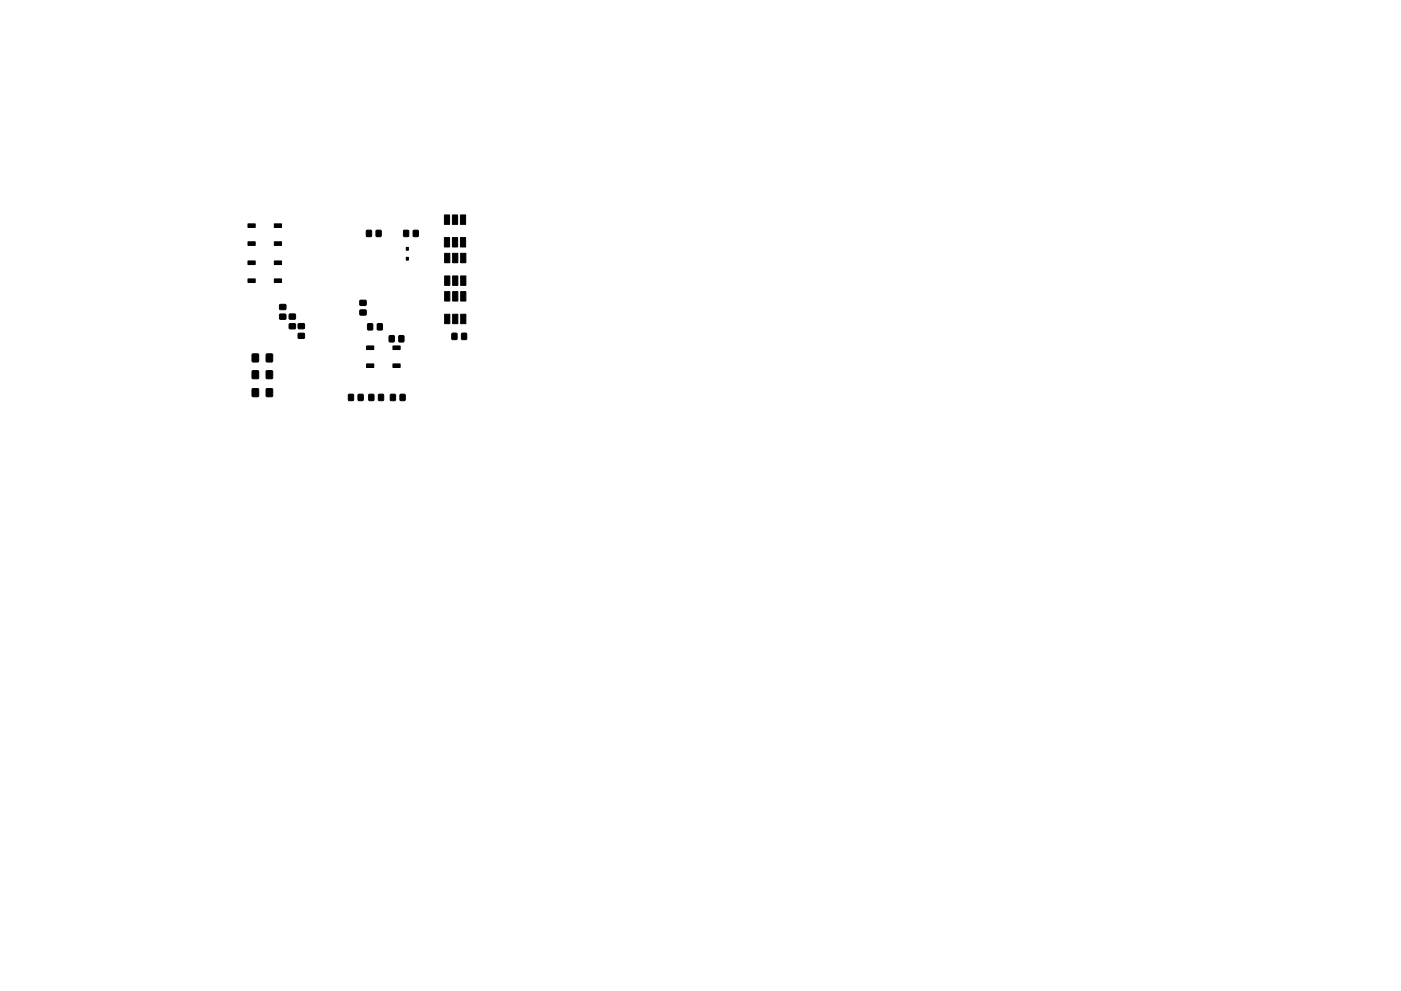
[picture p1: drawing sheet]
<svg xmlns="http://www.w3.org/2000/svg" width="297mm" height="210mm" viewBox="0 0 297 210" stroke-linecap="round" stroke-linejoin="round" font-family="sans-serif">
<g fill="#000" stroke="#000" stroke-width=".21">
<path d="M52.6 59.2h1.5v.7h-1.5zM52.6 55.4h1.5v.7h-1.5zM52.6 51.3h1.5v.8h-1.5zM52.6 47.5h1.5v.8h-1.5zM58.2 59.2h1.5v.7h-1.5zM58.2 55.4h1.5v.7h-1.5zM58.2 51.3h1.5v.8h-1.5zM58.2 47.5h1.5v.8h-1.5zM77.7 48.9h1v1.3l-1-.1zM79.8 48.9h1v1.3l-1-.1zM86.1 54.6h.5v.6h-.5zM86.1 52.5h.5v.6h-.5z"/>
<path d="M85.6 48.9h1v1.3l-1-.1zM87.6 48.9h1.1l-.1 1.3-1-.1zM94.2 50.4h1.1v2h-1.1zM94.3 58.5h1.1v2h-1.1zM94.2 45.6h1.1v2h-1.1zM94.3 53.7h1.1v2h-1.1zM95.9 50.4h1.1v2h-1.1zM96 58.5h1.1v2h-1.1zM95.9 45.6h1.1v2h-1.1zM96 53.7h1.1v2h-1.1zM97.6 50.4h1.1v2h-1.1zM97.7 58.5h1.1v2h-1.1z"/>
<path d="M97.6 45.6h1.1v2h-1.1zM97.7 53.7h1.1v2h-1.1zM53.5 78.7h1.3v1.6h-1.3zM53.5 75.1l1.3 .1v1.6l-1.3-.1zM56.5 78.7h1.3l-.1 1.6h-1.2zM56.5 75.1l1.3 .1-.1 1.6-1.2-.1zM59.3 66.7h1.3v1h-1.3zM59.3 64.6h1.3v1l-1.3 .1zM61.3 68.7h1.3v1h-1.2zM61.3 66.7h1.3v1h-1.2zM63.3 68.7h1.2v1h-1.2zM63.3 70.7h1.2v1l-1.2 .1z"/>
<path d="M76.3 63.7h1.3v1l-1.2 .1zM76.3 65.8h1.3v1h-1.2zM78 68.7h1v1.3l-1-.1zM77.7 77.2h1.5v.8h-1.5zM77.7 73.4h1.5v.8h-1.5zM80 68.7h1v1.3l-1-.1zM82.5 71.2l1.1 .1-.1 1.2h-1zM83.3 77.2h1.5v.8h-1.5zM83.3 73.4h1.5v.8h-1.5zM84.6 71.2l1 .1v1.2h-1zM94.3 66.7h1.1v2h-1.1zM94.3 61.9h1.1v2h-1.1z"/>
<path d="M96 66.7h1.1v2h-1.1zM95.8 70.7l1.1 .1-.1 1.2h-1zM96 61.9h1.1v2h-1.1zM97.7 66.7h1.1v2h-1.1zM97.9 70.7l1 .1v1.2h-1zM97.7 61.9h1.1v2h-1.1zM53.5 82.5h1.3v1.6h-1.3zM56.5 82.5h1.3l-.1 1.6h-1.2zM73.9 83.7h1v1.3l-1-.1zM76 83.7h1l-.1 1.3-1-.1zM78.2 83.7h1v1.3l-1-.1zM80.3 83.7h1v1.3l-1-.1z"/>
<path d="M82.8 83.7h1v1.3l-1-.1zM84.9 83.7h1l-.1 1.3-1-.1z"/>
</g>
</svg>
